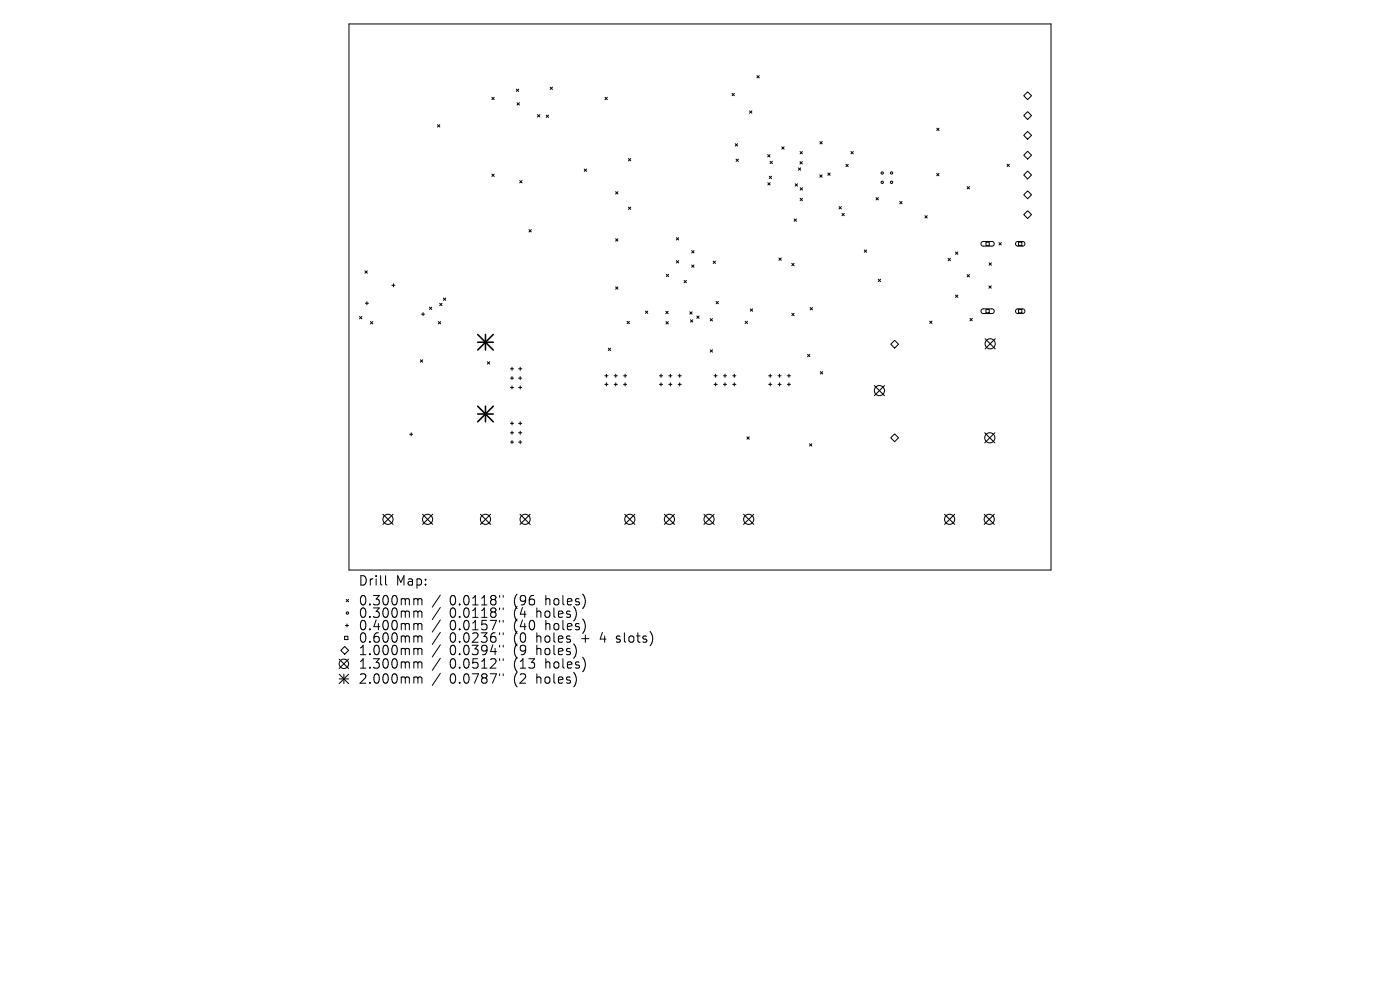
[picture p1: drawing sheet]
<svg xmlns="http://www.w3.org/2000/svg" width="297mm" height="210mm" viewBox="0 0 297 210" stroke-linecap="round" stroke-linejoin="round" font-family="sans-serif">
<defs><g id="words">
<g font-size="2.8">
<text x="76" y="124.5">Drill</text>
<text x="84" y="124.5">Map:</text>
<text x="76" y="128.7">0.300mm</text>
<text x="76" y="131.3">0.300mm</text>
<text x="95.4" y="128.7">0.0118&quot;</text>
<text x="95.4" y="131.3">0.0118&quot;</text>
<text x="109.1" y="128.7">(96</text>
<text x="109.1" y="131.3">(4</text>
<text x="114.1" y="131.3">holes)</text>
<text x="116" y="128.7">holes)</text>
<text x="76" y="134">0.400mm</text>
<text x="76" y="136.6">0.600mm</text>
<text x="95.4" y="134">0.0157&quot;</text>
<text x="95.4" y="136.6">0.0236&quot;</text>
<text x="109.1" y="134">(40</text>
<text x="109.1" y="136.6">(0</text>
<text x="114.1" y="136.6">holes</text>
<text x="116" y="134">holes)</text>
<text x="123.8" y="136.6">+</text>
<text x="128" y="136.6">4</text>
<text x="131.6" y="136.6">slots)</text>
<text x="76" y="139.3">1.000mm</text>
<text x="76" y="142.1">1.300mm</text>
<text x="95.4" y="139.3">0.0394&quot;</text>
<text x="95.4" y="142.1">0.0512&quot;</text>
<text x="109.1" y="139.3">(9</text>
<text x="109.1" y="142.1">(13</text>
<text x="114.1" y="139.3">holes)</text>
<text x="116" y="142.1">holes)</text>
<text x="76" y="145.3">2.000mm</text>
<text x="95.4" y="145.3">0.0787&quot;</text>
<text x="109.1" y="145.3">(2</text>
<text x="114.1" y="145.3">holes)</text>
</g>
</g></defs>
<g fill="none" stroke="#000" stroke-width=".21">
<path d="M74 5.1h149v115.8h-149zM109.5 18.9l.5 .5M110 18.9l-.5 .5M116.7 18.5l.5 .5M117.2 18.5l-.5 .5M155.3 19.8l.5 .5M155.8 19.8l-.5 .5M160.6 16l.5 .5M161.1 16l-.5 .5M218 19.5l.8 .8-.8 .8-.8-.8zM92.8 26.5l.5 .4M93.3 26.5l-.5 .4"/>
<path d="M104.3 20.6l.5 .5M104.3 36.9l.5 .5M104.8 20.6l-.5 .5M104.8 36.9l-.5 .5M109.7 21.8l.5 .5M110.2 21.8l-.5 .5M110.3 38.3l.4 .5M110.7 38.3l-.4 .5M114 24.3l.5 .5M114.5 24.3l-.5 .5M115.9 24.4l.5 .5M116.4 24.4l-.5 .5"/>
<path d="M123.9 35.9l.5 .5M124.4 35.9l-.5 .5M128.3 20.6l.5 .5M128.8 20.6l-.5 .5M133.3 33.6l.5 .5M133.8 33.6l-.5 .5M156 30.5l.5 .5M156.1 33.8l.5 .5M156.5 30.5l-.5 .5M156.6 33.8l-.5 .5M159 23.5l.5 .5M159.5 23.5l-.5 .5"/>
<path d="M162.9 32.8l.5 .5M162.9 38.8l.5 .5M163.2 37.4l.5 .5M163.4 32.8l-.5 .5M163.4 34.2l.5 .5M163.4 38.8l-.5 .5M163.7 37.4l-.5 .5M163.9 34.2l-.5 .5M165.8 31.1l.5 .5M166.3 31.1l-.5 .5M168.7 39l.5 .5M169.2 39l-.5 .5"/>
<path d="M169.4 35.6l.5 .5M169.7 34.3l.5 .5M169.7 32.1l.5 .5M169.8 39.8l.5 .5M169.9 35.6l-.5 .5M170.2 34.3l-.5 .5M170.2 32.1l-.5 .5M170.3 39.8l-.5 .5M173.9 37.1l.5 .5M173.9 30l.5 .5M174.4 37.1l-.5 .5M174.4 30l-.5 .5"/>
<path d="M175.6 36.7l.5 .5M176.1 36.7l-.5 .5M179.5 34.9l.5 .5M180 34.9l-.5 .5M180.5 32.1l.5 .5M181 32.1l-.5 .5M198.7 36.8l.5 .5M198.7 27.2l.5 .5M199.2 36.8l-.5 .5M199.2 27.2l-.5 .5M205.2 39.6l.5 .5M205.7 39.6l-.5 .5"/>
<path d="M213.6 34.8l.5 .5M214.1 34.8l-.5 .5M217.2 24.5l.8-.8 .8 .8-.8 .8zM217.2 28.7l.8-.8 .8 .8-.8 .8zM217.2 32.9l.8-.8 .8 .8-.8 .8zM217.2 37.1l.8-.8 .8 .8-.8 .8zM77.4 57.5l.5 .5M77.9 57.5l-.5 .5M112.2 48.7l.5 .5M112.7 48.7l-.5 .5M130.6 40.7l.5 .5M130.6 50.7l.5 .5"/>
<path d="M131.1 40.7l-.5 .5M131.1 50.7l-.5 .5M133.3 43.9l.5 .5M133.8 43.9l-.5 .5M141.4 58.2l.4 .5M141.8 58.2l-.4 .5M143.5 50.4l.5 .5M143.5 55.3l.5 .5M144 50.4l-.5 .5M144 55.3l-.5 .5M145.1 59.5l.5 .5M145.6 59.5l-.5 .5"/>
<path d="M146.7 53.2l.5 .5M146.7 56.2l.5 .5M147.2 53.2l-.5 .5M147.2 56.2l-.5 .5M151.3 55.4l.5 .5M151.8 55.4l-.5 .5M165.2 54.7l.5 .5M165.7 54.7l-.5 .5M168 55.9l.5 .5M168.5 55.9l-.5 .5M168.5 46.4l.5 .5M169 46.4l-.5 .5"/>
<path d="M169.7 42.1l.5 .5M170.2 42.1l-.5 .5M178 43.8l.5 .5M178.5 43.8l-.5 .5M178.6 45.3l.5 .5M179.1 45.3l-.5 .5M183.4 53l.5 .5M183.9 53l-.5 .5M185.8 41.9l.5 .5M186.3 59.2l.5 .5M186.3 41.9l-.5 .5M186.8 59.2l-.5 .5"/>
<path d="M190.9 42.7l.5 .5M191.4 42.7l-.5 .5M196.2 45.8l.5 .4M196.7 45.8l-.5 .4M201.1 54.8l.5 .5M201.6 54.8l-.5 .5M202.7 53.5l.5 .5M203.2 53.5l-.5 .5M205.2 58.3l.5 .4M205.7 58.3l-.5 .4M208.3 51.4l.3-.2h1.9l.3 .2 .1 .4-.4 .4h-2l-.4-.3zM209.2 51.4h.7v.7h-.7z"/>
<path d="M209.8 55.8l.5 .5M210.3 55.8l-.5 .5M211.9 51.5l.5 .5M212.4 51.5l-.5 .5M215.6 51.4l.3-.2h1.2l.3 .3v.3l-.4 .4h-1.2l-.3-.4zM216.1 51.4h.7v.7h-.7zM217.2 41.3l.8-.8 .8 .8-.8 .9zM217.2 45.5l.8-.8 .8 .8-.8 .9zM76.3 67.1l.5 .5M76.8 67.1l-.5 .5M77.5 64.3h.7M77.8 64v.7"/>
<path d="M78.6 68.2l.5 .5M79.1 68.2l-.5 .5M83.1 60.5h.7M83.5 60.2v.7M89.2 76.3l.5 .5M89.4 66.6h.7M89.7 76.3l-.5 .5M89.8 66.3v.7M91.1 65.2l.5 .5M91.6 65.2l-.5 .5M93 68.2l.5 .5M93.3 64.3l.5 .5"/>
<path d="M93.5 68.2l-.5 .5M93.8 64.3l-.5 .5M94.1 63.2l.5 .5M94.6 63.2l-.5 .5M103.4 76.7l.5 .5M103.9 76.7l-.5 .5M108.3 78.2h.7M108.6 77.9v.7M108.6 79.9v.6M110 78.2h.7M110.4 77.9v.7M110.4 79.9v.6"/>
<path d="M128.3 79.7h.7M128.6 79.4v.6M129.1 73.9l.4 .5M129.5 73.9l-.4 .5M130.3 79.7h.7M130.6 60.9l.5 .5M130.6 79.4v.6M131.1 60.9l-.5 .5M132.3 79.7h.6M132.6 79.4v.6M133 68.2l.5 .5M133.5 68.2l-.5 .5"/>
<path d="M136.9 66l.5 .5M137.4 66l-.5 .5M139.9 79.7h.7M140.2 79.4v.6M141.2 66l.5 .5M141.3 68.2l.5 .5M141.7 66l-.5 .5M141.8 68.2l-.5 .5M141.9 79.7h.6M142.2 79.4v.6M143.9 79.7h.6M144.2 79.4v.6"/>
<path d="M146.3 66.1l.5 .5M146.5 67.8l.5 .5M146.8 66.1l-.5 .5M147 67.8l-.5 .5M147.8 67l.5 .5M148.3 67l-.5 .5M150.7 67.6l.5 .5M150.7 74.2l.5 .5M151.2 67.6l-.5 .5M151.2 74.2l-.5 .5M151.5 79.7h.6M151.8 79.4v.6"/>
<path d="M151.9 63.9l.5 .5M152.4 63.9l-.5 .5M153.5 79.7h.6M153.8 79.4v.6M155.5 79.7h.6M155.8 79.4v.6M158.1 68.2l.5 .4M158.6 68.2l-.5 .4M159.2 65.5l.5 .5M159.7 65.5l-.5 .5M163.1 79.7h.6M163.4 79.4v.6"/>
<path d="M165 79.7h.7M165.4 79.4v.6M167 79.7h.7M167.4 79.4v.6M168 66.5l.5 .5M168.5 66.5l-.5 .5M171.3 75.2l.5 .5M171.8 75.2l-.5 .5M171.9 65.2l.5 .5M172.4 65.2l-.5 .5M174 78.8l.5 .5M174.5 78.8l-.5 .5"/>
<path d="M189 73l.8-.8 .8 .8-.8 .8zM197.2 68.1l.5 .5M197.7 68.1l-.5 .5M202.7 62.6l.5 .5M203.2 62.6l-.5 .5M205.8 67.5l.5 .5M206.3 67.5l-.5 .5M208.3 65.7l.3-.2h1.9l.3 .2 .1 .4-.4 .4h-2l-.4-.3zM209.2 65.7h.7v.7h-.7zM209.8 60.6l.5 .5M210.3 60.6l-.5 .5M215.6 65.7l.3-.2h1.2l.3 .3v.3l-.4 .4h-1.2l-.3-.4z"/>
<path d="M216.1 65.7h.7v.7h-.7zM86.9 92.1h.7M87.2 91.8v.7M108.3 80.2h.7M108.3 82.2h.7M108.3 89.8h.7M108.3 91.8h.7M108.3 93.8h.7M108.6 81.9v.6M108.6 89.5v.6M108.6 91.5v.6M108.6 93.5v.6"/>
<path d="M110 80.2h.7M110 82.2h.7M110 89.8h.7M110 91.8h.7M110 93.8h.7M110.4 81.9v.6M110.4 89.5v.6M110.4 91.5v.6M110.4 93.5v.6M128.3 81.5h.7M128.6 81.2v.7M130.3 81.5h.7"/>
<path d="M130.6 81.2v.7M132.3 81.5h.6M132.6 81.2v.7M139.9 81.5h.7M140.2 81.2v.7M141.9 81.5h.6M142.2 81.2v.7M143.9 81.5h.6M144.2 81.2v.7M151.5 81.5h.6M151.8 81.2v.7M153.5 81.5h.6"/>
<path d="M153.8 81.2v.7M155.5 81.5h.6M155.8 81.2v.7M158.5 92.7l.5 .5M159 92.7l-.5 .5M163.1 81.5h.6M163.4 81.2v.7M165 81.5h.7M165.4 81.2v.7M167 81.5h.7M167.4 81.2v.7M171.7 94.1l.5 .5"/>
<path d="M172.2 94.1l-.5 .5M189 92.9l.8-.9 .8 .9-.8 .8zM72 139.8l2 2M73.1 135h.7v.7h-.7zM73.1 137.1l.9 .9-.9 .8-.8-.8zM73.3 132.7h.7M73.5 127.2l.5 .5M73.6 132.4v.6M74 127.2l-.5 .5M74 139.8l-2 2M81.8 122.1v1.7l.3 .3M88.1 127h.3l.3 .3"/>
<path d="M88.1 129.6l.5 .1 .1 .2M88.1 132.3l.5 .1 .1 .2M88.1 134.9l.5 .1 .1 .2M88.1 137.5h.3l.3 .3M88.7 127.3l.2-.3 .5 .1 .1 1.2M88.7 127.3v1M88.7 129.9v1.1M88.7 132.6v1M88.7 135.2v1M88.7 137.8v1.1M88.7 129.9l.2-.3 .5 .1 .1 1.3M88.7 132.6l.2-.3 .5 .1 .1 1.2"/>
<path d="M88.7 135.2l.2-.3 .5 .1 .1 1.2M88.7 137.8l.2-.3 .5 .1 .1 1.3M93.4 126.2l-1.7 2.6M93.4 128.9l-1.7 2.5M93.4 131.5l-1.7 2.6M93.4 134.1l-1.7 2.6M93.4 136.8l-1.7 2.6M93.4 139.6l-1.7 2.6M106 126.3v.4M106 129v.3M106 131.6v.4M106 134.2v.4"/>
<path d="M106 136.9v.4M106 139.7v.4M106.7 126.3v.4M106.7 129v.3M106.7 131.6v.4M106.7 134.2v.4M106.7 136.9v.4M106.7 139.7v.4M130.7 136.1l.2 .1M130.8 135v.5M72 143l2 2M72 144h2"/>
<path d="M73 143v2M74 143l-2 2M88.1 140.4l.5 .1 .1 .2M88.1 143.6h.3l.3 .3M88.7 140.7v1M88.7 143.9v1M88.7 140.7l.2-.3 .5 .1 .1 1.2M88.7 143.9l.2-.3 .5 .1 .1 1.2M93.4 142.8l-1.7 2.6M106 142.9v.4M106.7 142.9v.4"/>
<circle cx="187.2" cy="36.7" r=".25"/>
<circle cx="187.2" cy="38.7" r=".25"/>
<circle cx="189.1" cy="36.7" r=".25"/>
<circle cx="189.1" cy="38.7" r=".25"/>
<circle cx="73.7" cy="130" r=".25"/>
<circle cx="73" cy="140.8" r="1"/>
</g>
<g fill="none" stroke="#000" stroke-width=".22">
<path d="M209 71.9l2.1 2.1M211.1 71.9l-2.1 2.1M185.5 81.8l2.1 2.1M187.6 81.8l-2.1 2.1M208.9 91.8l2.2 2.1M211.1 91.8l-2.2 2.1M81.2 109.1l2.2 2.1M83.4 109.1l-2.2 2.1M89.6 109.1l2.2 2.1M91.8 109.1l-2.2 2.1M101.9 109.1l2.2 2.1M104.1 109.1l-2.2 2.1"/>
<path d="M110.3 109.1l2.2 2.1M112.5 109.1l-2.2 2.1M132.5 109.1l2.2 2.1M134.7 109.1l-2.2 2.1M140.9 109.1l2.2 2.1M143.1 109.1l-2.2 2.1M149.3 109.1l2.2 2.1M151.5 109.1l-2.2 2.1M157.8 109.1l2.1 2.1M159.9 109.1l-2.1 2.1M200.4 109.1l2.1 2.1M202.5 109.1l-2.1 2.1"/>
<path d="M208.8 109.1l2.1 2.1M210.9 109.1l-2.1 2.1"/>
<circle cx="210.1" cy="72.9" r="1.08"/>
<circle cx="186.6" cy="82.9" r="1.08"/>
<circle cx="210" cy="92.9" r="1.08"/>
<circle cx="82.3" cy="110.2" r="1.08"/>
<circle cx="90.7" cy="110.2" r="1.08"/>
<circle cx="103" cy="110.2" r="1.08"/>
<circle cx="111.4" cy="110.2" r="1.08"/>
<circle cx="133.6" cy="110.2" r="1.08"/>
<circle cx="142" cy="110.2" r="1.08"/>
<circle cx="150.4" cy="110.2" r="1.08"/>
<circle cx="158.8" cy="110.2" r="1.08"/>
<circle cx="201.5" cy="110.2" r="1.08"/>
<circle cx="209.9" cy="110.2" r="1.08"/>
</g>
<path d="M101.3 70.9l3.3 3.4M101.3 72.6h3.3M103 70.9v3.4M104.6 70.9l-3.3 3.4M101.3 86.2l3.3 3.3M101.3 87.8h3.3M103 86.2v3.3M104.6 86.2l-3.3 3.3" fill="none" stroke="#000" stroke-width=".33"/>
<use href="#words"/>
</svg>
